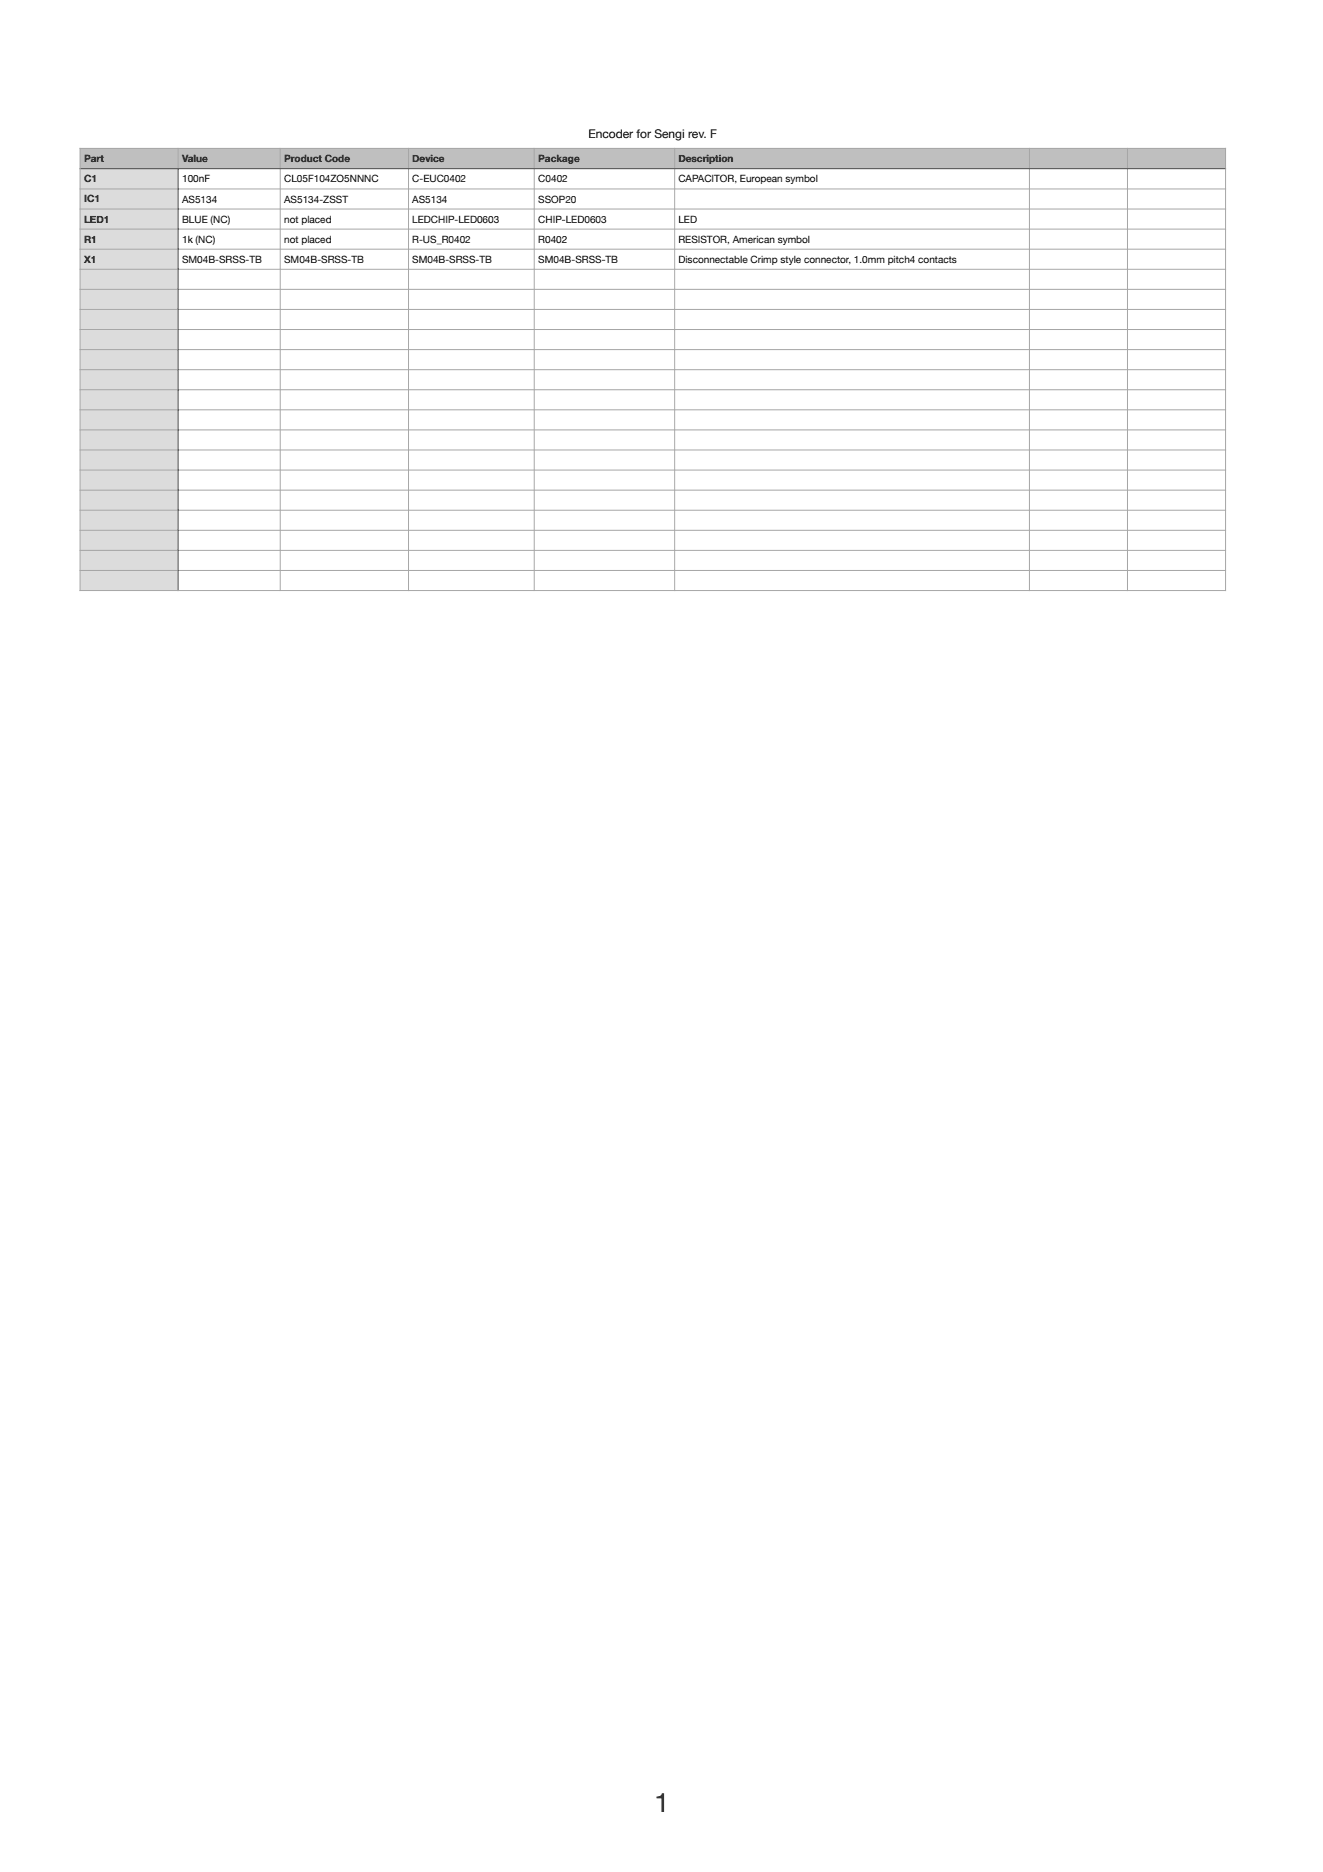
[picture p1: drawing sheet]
<svg xmlns="http://www.w3.org/2000/svg" width="466mm" height="660mm" viewBox="0 0 466 660" stroke-linecap="round" stroke-linejoin="round" font-family="sans-serif">
<defs><g id="words">
<text font-size="9.4" x="230.7" y="638.9">1</text>
<text font-size="4.2" x="207.4" y="48.7">Encoder for Sengi rev. F</text>
<g font-size="3.5">
<text x="29.6" y="57.2">Part</text>
<text x="64.2" y="57.2">Value</text>
<text x="100.2" y="57.2">Product Code</text>
<text x="145.3" y="57.2">Device</text>
<text x="189.8" y="57.2">Package</text>
<text x="239.2" y="57.2">Description</text>
<text x="29.6" y="64.2">C1</text>
<text x="64.2" y="64.2">100nF</text>
<text x="100.2" y="64.2">CL05F104ZO5NNNC</text>
<text x="145.3" y="64.2">C-EUC0402</text>
<text x="189.8" y="64.2">C0402</text>
<text x="239.2" y="64.2">CAPACITOR, European symbol</text>
<text x="29.6" y="71.3">IC1</text>
<text x="64.2" y="71.7">AS5134</text>
<text x="100.2" y="71.7">AS5134-ZSST</text>
<text x="145.3" y="71.7">AS5134</text>
<text x="189.8" y="71.7">SSOP20</text>
<text x="29.6" y="78.7">LED1</text>
<text x="64.2" y="78.7">BLUE (NC)</text>
<text x="100.2" y="78.7">not placed</text>
<text x="145.3" y="78.7">LEDCHIP-LED0603</text>
<text x="189.8" y="78.7">CHIP-LED0603</text>
<text x="239.2" y="78.7">LED</text>
<text x="29.6" y="85.8">R1</text>
<text x="64.2" y="85.8">1k (NC)</text>
<text x="100.2" y="85.8">not placed</text>
<text x="145.3" y="85.8">R-US_R0402</text>
<text x="189.8" y="85.8">R0402</text>
<text x="239.2" y="85.8">RESISTOR, American symbol</text>
<text x="29.6" y="92.8">X1</text>
<text x="64.2" y="92.8">SM04B-SRSS-TB</text>
<text x="100.2" y="92.8">SM04B-SRSS-TB</text>
<text x="145.3" y="92.8">SM04B-SRSS-TB</text>
<text x="189.8" y="92.8">SM04B-SRSS-TB</text>
<text x="239.2" y="92.8">Disconnectable Crimp style connector, 1.0mm pitch4 contacts</text>
</g>
</g></defs>
<g fill="#bec0bf">
<path d="M28.2 52.3h34.6v7.2h-34.6z"/>
<path d="M62.8 52.3h36v7.2h-36z"/>
<path d="M98.8 52.3h45.2v7.2h-45.2z"/>
<path d="M144 52.3h44.4v7.2h-44.4z"/>
<path d="M188.4 52.3h49.5v7.2h-49.5z"/>
<path d="M237.9 52.3h125v7.2h-125z"/>
<path d="M362.9 52.3h34.6v7.2h-34.6z"/>
<path d="M397.5 52.3h34.6v7.2h-34.6z"/>
</g>
<g fill="#dcdcdc">
<path d="M28.2 59.5h34.6v7.1h-34.6z"/>
<path d="M28.2 66.6h34.6v7.1h-34.6z"/>
<path d="M28.2 73.7h34.6v7.1h-34.6z"/>
<path d="M28.2 80.8h34.6v7.1h-34.6z"/>
<path d="M28.2 87.9h34.6v7h-34.6z"/>
<path d="M28.2 94.9h34.6v7.1h-34.6z"/>
<path d="M28.2 102h34.6v7.1h-34.6z"/>
<path d="M28.2 109.1h34.6v7.1h-34.6z"/>
<path d="M28.2 116.2h34.6v7.1h-34.6z"/>
<path d="M28.2 123.3h34.6v7h-34.6z"/>
<path d="M28.2 130.3h34.6v7.1h-34.6z"/>
<path d="M28.2 137.4h34.6v7.1h-34.6z"/>
<path d="M28.2 144.5h34.6v7.1h-34.6z"/>
<path d="M28.2 151.6h34.6v7.1h-34.6z"/>
<path d="M28.2 158.7h34.6v7.1h-34.6z"/>
<path d="M28.2 165.8h34.6v7h-34.6z"/>
<path d="M28.2 172.8h34.6v7.1h-34.6z"/>
<path d="M28.2 179.9h34.6v7.1h-34.6z"/>
<path d="M28.2 187h34.6v7.1h-34.6z"/>
<path d="M28.2 194.1h34.6v7.1h-34.6z"/>
<path d="M28.2 201.2h34.6v7h-34.6z"/>
</g>
<g fill="none" stroke="#a6a6a6" stroke-width=".35">
<path d="M28 52.3h404.3M28.2 52.2v156.2M62.8 52.2v7.1M98.8 52.2v156.2M144 52.2v156.2M188.4 52.2v156.2M237.9 52.2v156.2M362.9 52.2v156.2M397.5 52.2v156.2M432.1 52.2v156.2M28 66.6h404.3M28 73.7h404.3"/>
<path d="M28 80.8h404.3M28 87.9h404.3M28 94.9h404.3M28 102h404.3M28 109.1h404.3M28 116.2h404.3M28 123.3h404.3M28 130.3h404.3M28 137.4h404.3M28 144.5h404.3M28 151.6h404.3M28 158.7h404.3"/>
<path d="M28 165.8h404.3M28 172.8h404.3M28 179.9h404.3M28 187h404.3M28 194.1h404.3M28 201.2h404.3M28 208.2h404.3"/>
</g>
<path d="M28 59.5h404.3M62.8 59.3v149.1" fill="none" stroke="#404040" stroke-width=".35"/>
<use href="#words"/>
</svg>
